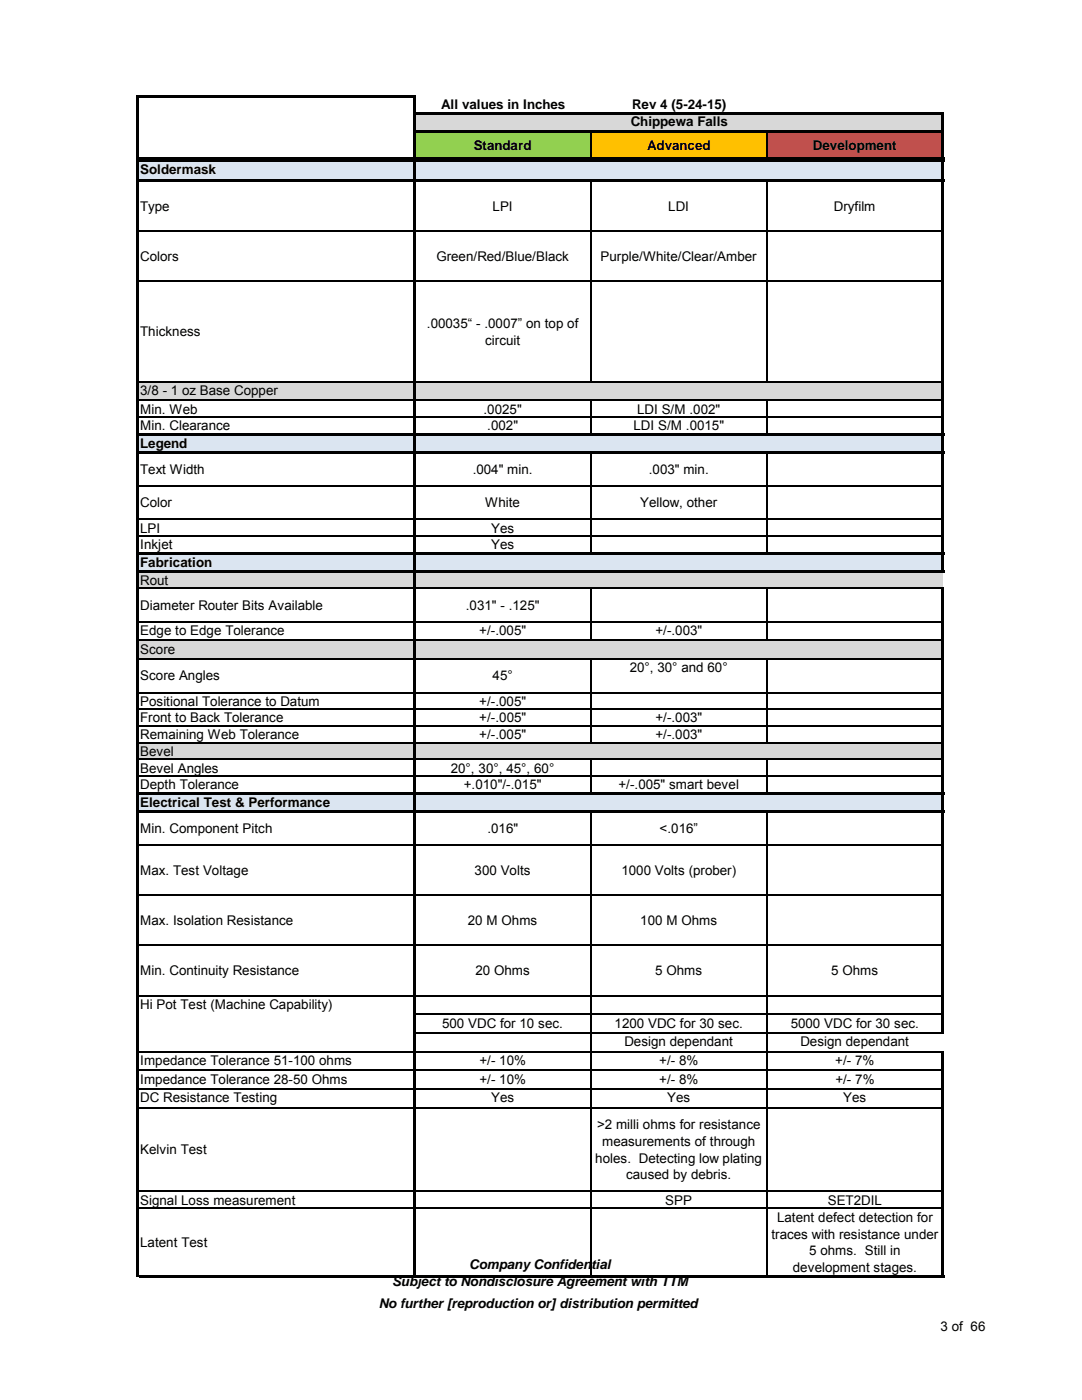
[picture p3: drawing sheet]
<svg xmlns="http://www.w3.org/2000/svg" width="216mm" height="279mm" viewBox="0 0 216 279" stroke-linecap="round" stroke-linejoin="round" font-family="sans-serif">
<defs><g id="words">
<g font-size="2.7">
<text x="88" y="21.7">All values in Inches</text>
<text x="126.1" y="21.7">Rev 4 (5-24-15)</text>
<text x="94.5" y="29.9">Standard</text>
<text x="125.9" y="25.2">Chippewa Falls</text>
<text x="129.1" y="29.9">Advanced</text>
<text x="162.2" y="29.9">Development</text>
<text x="28" y="34.6">Soldermask</text>
<text x="28" y="42">Type</text>
<text x="98.3" y="42">LPI</text>
<text x="133.4" y="42">LDI</text>
<text x="166.4" y="42">Dryfilm</text>
<text x="28" y="52.1">Colors</text>
<text x="87.1" y="52.1">Green/Red/Blue/Black</text>
<text x="119.8" y="52.1">Purple/White/Clear/Amber</text>
<text x="85.2" y="65.4">.00035“ - .0007” on top of</text>
<text x="28" y="67.1">Thickness</text>
<text x="96.8" y="68.8">circuit</text>
<text x="28" y="78.8">3/8 - 1 oz Base Copper</text>
<text x="28" y="82.6">Min. Web</text>
<text x="96.5" y="82.6">.0025&quot;</text>
<text x="127.1" y="82.6">LDI S/M .002&quot;</text>
<text x="28" y="85.9">Min. Clearance</text>
<text x="28" y="89.5">Legend</text>
<text x="97.2" y="85.9">.002&quot;</text>
<text x="126.4" y="85.9">LDI S/M .0015&quot;</text>
<text x="28" y="94.6">Text Width</text>
<text x="94.3" y="94.6">.004&quot; min.</text>
<text x="129.5" y="94.6">.003&quot; min.</text>
<text x="28" y="101.3">Color</text>
<text x="96.8" y="101.3">White</text>
<text x="127.8" y="101.3">Yellow, other</text>
<text x="28" y="106.3">LPI</text>
<text x="98" y="106.3">Yes</text>
<text x="28" y="109.6">Inkjet</text>
<text x="28" y="113.2">Fabrication</text>
<text x="98" y="109.6">Yes</text>
<text x="28" y="116.7">Rout</text>
<text x="28" y="121.7">Diameter Router Bits Available</text>
<text x="92.9" y="121.7">.031&quot; - .125&quot;</text>
<text x="28" y="126.7">Edge to Edge Tolerance</text>
<text x="28" y="130.4">Score</text>
<text x="95.6" y="126.7">+/-.005&quot;</text>
<text x="130.8" y="126.7">+/-.003&quot;</text>
<text x="28" y="135.8">Score Angles</text>
<text x="98.3" y="135.8">45°</text>
<text x="125.6" y="134.2">20°, 30° and 60°</text>
<text x="28" y="140.8">Positional Tolerance to Datum</text>
<text x="95.6" y="140.8">+/-.005&quot;</text>
<text x="28" y="144.2">Front to Back Tolerance</text>
<text x="28" y="147.5">Remaining Web Tolerance</text>
<text x="95.6" y="147.5">+/-.005&quot;</text>
<text x="95.6" y="144.2">+/-.005&quot;</text>
<text x="130.8" y="147.5">+/-.003&quot;</text>
<text x="130.8" y="144.2">+/-.003&quot;</text>
<text x="28" y="150.9">Bevel</text>
<text x="28" y="154.2">Bevel Angles</text>
<text x="89.9" y="154.2">20°, 30°, 45°, 60°</text>
<text x="28" y="157.5">Depth Tolerance</text>
<text x="28" y="161.1">Electrical Test &amp; Performance</text>
<text x="92.5" y="157.5">+.010&quot;/-.015&quot;</text>
<text x="123.4" y="157.5">+/-.005&quot; smart bevel</text>
<text x="28" y="166.2">Min. Component Pitch</text>
<text x="97.2" y="166.2">.016&quot;</text>
<text x="131.6" y="166.2">&lt;.016”</text>
<text x="28" y="174.6">Max. Test Voltage</text>
<text x="94.7" y="174.6">300 Volts</text>
<text x="124" y="174.6">1000 Volts (prober)</text>
<text x="28" y="184.6">Max. Isolation Resistance</text>
<text x="93.3" y="184.6">20 M Ohms</text>
<text x="127.8" y="184.6">100 M Ohms</text>
<text x="28" y="194.6">Min. Continuity Resistance</text>
<text x="94.9" y="194.6">20 Ohms</text>
<text x="130.7" y="194.6">5 Ohms</text>
<text x="165.9" y="194.6">5 Ohms</text>
<text x="28" y="201.3">Hi Pot Test (Machine Capability)</text>
<text x="88.2" y="205.1">500 VDC for 10 sec.</text>
<text x="122.6" y="205.1">1200 VDC for 30 sec.</text>
<text x="124.6" y="208.8">Design dependant</text>
<text x="157.8" y="205.1">5000 VDC for 30 sec.</text>
<text x="159.7" y="208.8">Design dependant</text>
<text x="28" y="212.5">Impedance Tolerance 51-100 ohms</text>
<text x="95.7" y="212.5">+/- 10%</text>
<text x="131.6" y="212.5">+/- 8%</text>
<text x="166.7" y="212.5">+/- 7%</text>
<text x="28" y="216.2">Impedance Tolerance 28-50 Ohms</text>
<text x="28" y="220">DC Resistance Testing</text>
<text x="95.7" y="216.2">+/- 10%</text>
<text x="98" y="220">Yes</text>
<text x="131.6" y="216.2">+/- 8%</text>
<text x="133.1" y="220">Yes</text>
<text x="166.7" y="216.2">+/- 7%</text>
<text x="168.3" y="220">Yes</text>
<text x="119.1" y="225.3">&gt;2 milli ohms for resistance</text>
<text x="28" y="230.4">Kelvin Test</text>
<text x="118.8" y="232">holes. Detecting low plating</text>
<text x="120.1" y="228.7">measurements of through</text>
<text x="124.9" y="235.4">caused by debris.</text>
<text x="28" y="240.4">Signal Loss measurement</text>
<text x="132.8" y="240.4">SPP</text>
<text x="155.1" y="243.8">Latent defect detection for</text>
<text x="165.2" y="240.4">SET2DIL</text>
<text x="28" y="248.8">Latent Test</text>
<text x="153.9" y="247.2">traces with resistance under</text>
<text x="161.5" y="250.5">5 ohms. Still in</text>
<text x="78.2" y="256.6">Subject to Nondisclosure Agreement with TTM</text>
<text x="93.6" y="253.2">Company Confidential</text>
<text x="158.2" y="253.9">development stages.</text>
<text x="75.6" y="261">No further [reproduction or] distribution permitted</text>
<text x="187.7" y="265.6">3 of 66</text>
</g>
</g></defs>
<path d="M82.7 22.7h105.5v3.5h-105.5z" fill="#d8d8d8"/>
<path d="M82.7 26.2h35.2v5.6h-35.2z" fill="#92d050"/>
<path d="M117.9 26.2h35.1v5.6h-35.1z" fill="#ffc000"/>
<path d="M153 26.2h35.2v5.6h-35.2z" fill="#c0504d"/>
<path d="M27.2 19h.5v13.1h-.5zM27.7 31.5h160.7v.5h-160.7zM82.5 19.4h.5v12.7h-.5zM83 22.4h105.4v.5h-105.4zM83 26h105.4v.5h-105.4zM187.9 22.9h.5v9.2h-.5z" fill="#000"/>
<path d="M117.9 26.5v5M153 26.5v5" fill="none" stroke="#000" stroke-width=".25"/>
<path d="M27.7 19.2h55.3" fill="none" stroke="#000" stroke-width=".42"/>
<path d="M27.6 32.1h160.6v4h-160.6z" fill="#dbe5f1"/>
<path d="M27.6 76.2h160.6v3.8h-160.6z" fill="#d8d8d8"/>
<g fill="#dbe5f1">
<path d="M27.6 86.8h160.6v3.5h-160.6z"/>
<path d="M27.6 110.5h160.6v3.6h-160.6z"/>
</g>
<g fill="#d8d8d8">
<path d="M27.6 114h160.6v3.4h-160.6z"/>
<path d="M27.6 127.8h160.6v3.8h-160.6z"/>
<path d="M27.6 148.3h160.6v1.3h-160.6z"/>
</g>
<g fill="none" stroke="#000" stroke-width=".25">
<path d="M117.9 36.3v40M153 36.3v40M27.7 46.1h54.8M27.7 56.1h54.8M83 46.1h104.9M83 56.1h104.9M27.7 76.2h54.8M27.7 79.9h54.8M83 76.2h104.9M83 79.9h104.9M27.7 83.3h54.8M27.7 97h54.8"/>
<path d="M83 83.3h104.9M83 97h104.9M117.9 80.1v6.4M117.9 90.6v19.7M153 80.1v6.4M153 90.6v19.7M27.7 103.7h54.8M27.7 107h54.8M27.7 117.4h54.8M83 103.7h104.9M83 107h104.9M83 117.4h104.9"/>
<path d="M117.9 117.5v10.4M153 117.5v10.4M27.7 124.1h54.8M27.7 127.8h54.8M27.7 131.5h54.8M27.7 138.2h54.8M83 124.1h104.9M83 127.8h104.9M83 131.5h104.9M83 138.2h104.9M117.9 131.7v16.7M153 131.7v16.7"/>
<path d="M27.7 141.6h54.8M27.7 144.9h54.8M27.7 148.3h54.8M83 141.6h104.9M83 144.9h104.9M83 148.3h104.9"/>
</g>
<path d="M27.7 31.7h160.7v.5h-160.7zM27.7 35.8h160.7v.5h-160.7zM27.7 86.5h160.7v.5h-160.7zM27.7 90h160.7v.6h-160.7zM27.7 110.3h160.7v.5h-160.7zM27.7 113.8h160.7v.5h-160.7zM187.9 32.2h.5v82.1h-.5zM27.2 31.7h.5v117.9h-.5zM82.5 32.2h.5v117.4h-.5zM187.9 117.3h.5v32.3h-.5z" fill="#000"/>
<path d="M27.6 149.6h160.6v2h-160.6z" fill="#d8d8d8"/>
<path d="M27.6 158.4h160.6v3.6h-160.6z" fill="#dbe5f1"/>
<g fill="none" stroke="#000" stroke-width=".25">
<path d="M27.7 151.6h54.8M27.7 154.9h54.8M83 151.6h104.9M83 154.9h104.9M117.9 151.7v6.5M153 151.7v6.5M27.7 168.6h54.8M27.7 178.6h54.8M83 168.6h104.9M83 178.6h104.9M117.9 162.2v92.2M153 162.2v92.2"/>
<path d="M27.7 188.7h54.8M27.7 198.7h54.8M83 188.7h104.9M83 198.7h104.9M27.7 209.9h54.8M27.7 213.6h54.8M27.7 217.3h54.8M83 209.9h104.9M83 213.6h104.9M83 217.3h104.9M83 202.4h104.9M83 206.2h104.9"/>
<path d="M27.7 221.1h54.8M27.7 237.8h54.8M83 221.1h104.9M83 237.8h104.9M27.7 241.1h54.8M83 241.1h104.9"/>
</g>
<path d="M27.7 158.2h160.7v.5h-160.7zM27.7 161.7h160.7v.5h-160.7zM187.9 149.6h.5v56.7h-.5zM27.2 149.6h.5v105.3h-.5zM27.7 254.4h160.7v.5h-160.7zM82.5 149.6h.5v105.3h-.5zM187.9 209.8h.5v45.1h-.5z" fill="#000"/>
<use href="#words"/>
</svg>
